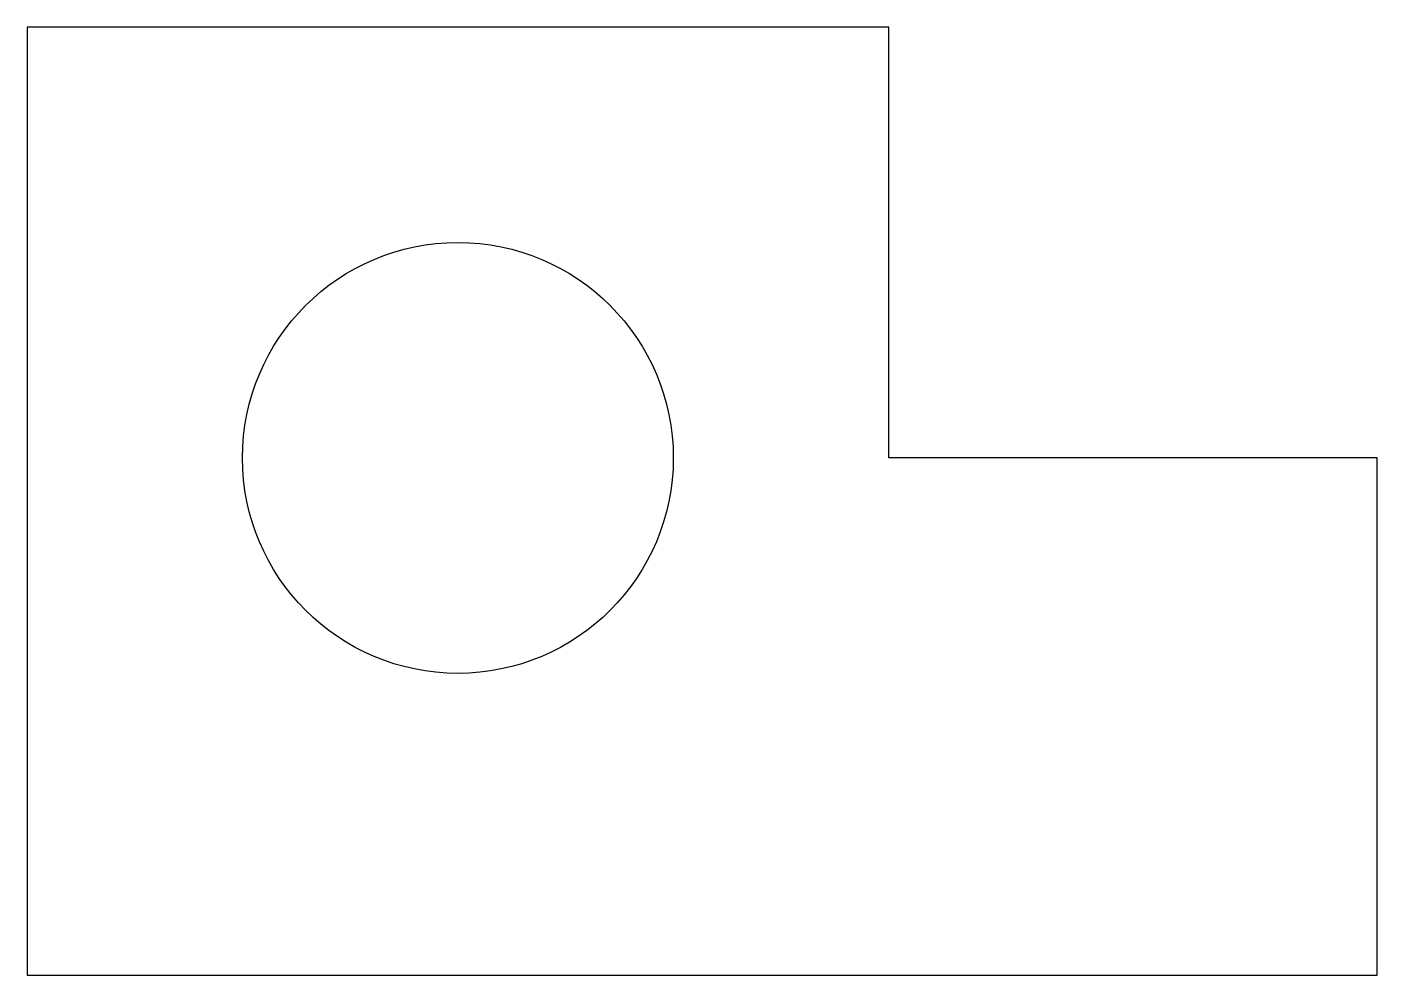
# Model space of a CAD drawing. Header units: millimetres. Extents: x 116.5 to 210.5, y 111.8 to 177.8.
import ezdxf

# ---------------------------------------------------------------- set-up
doc = ezdxf.new("R2010")
doc.units = ezdxf.units.MM

msp = doc.modelspace()

# ---------------------------------------------------------------- linework, layer by layer
for p, q in [((176.505, 177.789), (116.505, 177.789)), ((116.505, 177.789), (116.505, 111.789)), ((176.505, 147.789), (176.505, 177.789)), ((210.505, 147.789), (176.505, 147.789)), ((210.505, 111.789), (210.505, 147.789)), ((116.505, 111.789), (210.505, 111.789))]:
    msp.add_line(p, q)
msp.add_circle((146.505, 147.789), 15)

doc.saveas('drawing.dxf')
